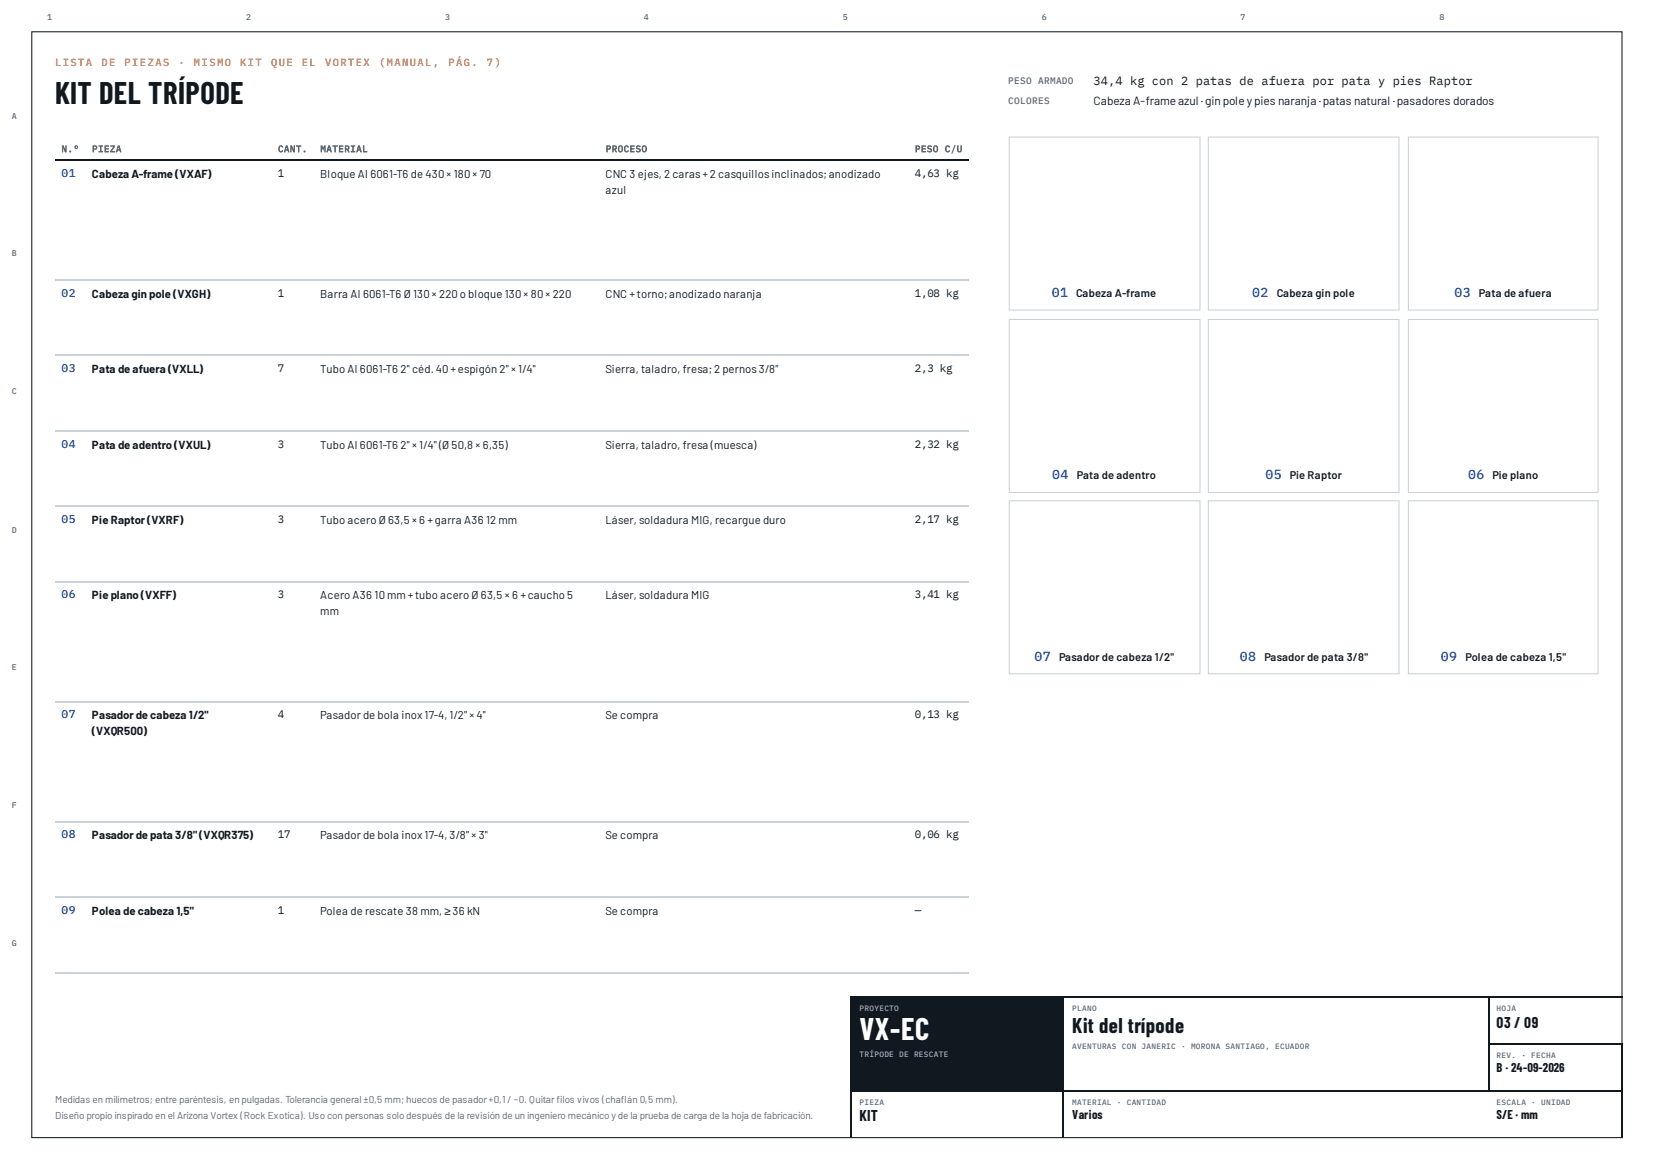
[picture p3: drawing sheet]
<svg xmlns="http://www.w3.org/2000/svg" width="420mm" height="297mm" viewBox="0 0 420 297" stroke-linecap="round" stroke-linejoin="round" font-family="sans-serif">
<defs><g id="words">
<text font-size="7.8" fill="#101820" x="14" y="26.5">KIT DEL TRÍPODE</text>
<text font-size="7.8" fill="#fff" x="218.3" y="264.1">VX-EC</text>
<text font-size="5.3" fill="#101820" x="272.3" y="262.2">Kit del trípode</text>
<g font-size="3.9" fill="#101820">
<text x="380" y="260.9">03 / 09</text>
<text x="218.3" y="284.7">KIT</text>
</g>
<g font-size="3.3" fill="#1646a8">
<text x="267" y="75.4">01</text>
<text x="318" y="75.4">02</text>
<text x="369.3" y="75.4">03</text>
<text x="267.2" y="121.7">04</text>
<text x="321.3" y="121.7">05</text>
<text x="372.7" y="121.7">06</text>
<text x="262.7" y="167.7">07</text>
<text x="314.8" y="167.7">08</text>
<text x="365.8" y="167.7">09</text>
</g>
<g font-size="3.2" fill="#101820">
<text x="380" y="272.3">B · 24-09-2026</text>
<text x="272.3" y="284.2">Varios</text>
<text x="380" y="284.2">S/E · mm</text>
</g>
<g font-size="3" fill="#101820">
<text x="277.7" y="21.7">34,4 kg con 2 patas de afuera por pata y pies Raptor</text>
<text x="277.7" y="26.7">Cabeza A-frameazul ·ginpoleypies naranja ·patas natural ·pasadores dorados</text>
</g>
<g font-size="2.9" fill="#1646a8">
<text x="15.6" y="45">01</text>
<text x="15.6" y="75.4">02</text>
<text x="15.6" y="94.5">03</text>
<text x="15.6" y="113.8">04</text>
<text x="15.6" y="132.8">05</text>
<text x="15.6" y="151.9">06</text>
<text x="15.6" y="182.3">07</text>
<text x="15.6" y="212.7">08</text>
<text x="15.6" y="232">09</text>
</g>
<g font-size="2.9" fill="#101820">
<text x="23.3" y="45.2">Cabeza A-frame (VXAF)</text>
<text x="81.3" y="45.2">Bloque Al 6061-T6 de 430× 180× 70</text>
<text x="153.8" y="45.2">CNC 3 ejes, 2 caras+2 casquillosinclinados;anodizado</text>
<text x="153.8" y="49.2">azul</text>
<text x="23.3" y="75.7">Cabeza gin pole (VXGH)</text>
<text x="81.3" y="75.7">Barra Al 6061-T6 Ø 130× 220o bloque 130× 80× 220</text>
<text x="153.8" y="75.7">CNC +torno;anodizado naranja</text>
<text x="23.3" y="94.7">Pata de afuera (VXLL)</text>
<text x="81.3" y="94.7">Tubo Al 6061-T6</text>
<text x="101.7" y="94.7">2&quot; céd. 40+espigón 2&quot; × 1/4&quot;</text>
<text x="153.8" y="94.7">Sierra, taladro, fresa;2 pernos3/8&quot;</text>
<text x="23.3" y="114">Pata de adentro (VXUL)</text>
<text x="81.3" y="114">Tubo Al 6061-T6</text>
<text x="101.7" y="114">2&quot; × 1/4&quot; (Ø 50,8 × 6,35)</text>
<text x="153.8" y="114">Sierra, taladro, fresa (muesca)</text>
<text x="23.3" y="133.1">Pie Raptor(VXRF)</text>
<text x="81.3" y="133.1">Tubo acero Ø 63,5 × 6 +garra A36</text>
<text x="123.4" y="133.1">12 mm</text>
<text x="153.8" y="133.1">Láser, soldadura MIG, recargue duro</text>
<text x="23.3" y="152.1">Pie plano (VXFF)</text>
<text x="81.3" y="152.1">Acero A36</text>
<text x="95.1" y="152.1">10mm +tubo acero Ø 63,5 × 6 +caucho 5</text>
<text x="153.8" y="152.1">Láser, soldadura MIG</text>
<text x="81.3" y="156.1">mm</text>
<text x="23.3" y="182.6">Pasadorde cabeza 1/2&quot;</text>
<text x="81.3" y="182.6">Pasador de bola inox17-4, 1/2&quot; × 4&quot;</text>
<text x="153.8" y="182.6">Se compra</text>
<text x="23.3" y="186.5">(VXQR500)</text>
<text x="23.3" y="213">Pasadorde pata 3/8&quot; (VXQR375)</text>
<text x="81.3" y="213">Pasador de bola inox17-4, 3/8&quot; × 3&quot;</text>
<text x="153.8" y="213">Se compra</text>
<text x="23.3" y="232.3">Polea de cabeza 1,5&quot;</text>
<text x="81.3" y="232.3">Polea de rescate 38 mm, ≥ 36 kN</text>
<text x="153.8" y="232.3">Se compra</text>
</g>
<g font-size="2.8" fill="#101820">
<text x="70.6" y="45">1</text>
<text x="232.3" y="45">4,63 kg</text>
<text x="70.6" y="75.4">1</text>
<text x="232.3" y="75.4">1,08 kg</text>
<text x="273.3" y="75.4">Cabeza A-frame</text>
<text x="324.2" y="75.4">Cabeza gin pole</text>
<text x="375.5" y="75.4">Pata de afuera</text>
<text x="70.6" y="94.5">7</text>
<text x="232.3" y="94.5">2,3 kg</text>
<text x="70.6" y="113.8">3</text>
<text x="232.3" y="113.8">2,32 kg</text>
<text x="273.4" y="121.7">Pata de adentro</text>
<text x="327.5" y="121.7">Pie Raptor</text>
<text x="379" y="121.7">Pie plano</text>
<text x="70.6" y="132.8">3</text>
<text x="232.3" y="132.8">2,17 kg</text>
<text x="70.6" y="151.9">3</text>
<text x="232.3" y="151.9">3,41 kg</text>
<text x="268.9" y="167.7">Pasador de cabeza 1/2&quot;</text>
<text x="321" y="167.7">Pasador de pata 3/8&quot;</text>
<text x="372.1" y="167.7">Polea de cabeza 1,5&quot;</text>
<text x="70.6" y="182.3">4</text>
<text x="232.3" y="182.3">0,13 kg</text>
<text x="70.6" y="212.7">17</text>
<text x="232.3" y="212.7">0,06 kg</text>
<text x="70.6" y="232">1</text>
<text x="232.3" y="232">—</text>
</g>
<g font-size="2.6" fill="#e0621b">
<text x="14" y="16.7">LISTA</text>
<text x="25.7" y="16.7">DE</text>
<text x="31.6" y="16.7">PIEZAS</text>
<text x="45.3" y="16.7">·</text>
<text x="49.2" y="16.7">MISMO</text>
<text x="61" y="16.7">KIT</text>
<text x="68.8" y="16.7">QUE</text>
<text x="76.7" y="16.7">EL</text>
<text x="82.5" y="16.7">VORTEX</text>
<text x="96.2" y="16.7">(MANUAL,</text>
<text x="113.9" y="16.7">PÁG.</text>
<text x="123.6" y="16.7">7)</text>
</g>
<g font-size="2.5" fill="#5b6875">
<text x="14" y="279.9">Medidas en milímetros; entre paréntesis, en pulgadas. Tolerancia general ±0,5 mm; huecos de pasador+0,1 / −0. Quitarflos vivos (chafán 0,5 mm).</text>
<text x="141.3" y="279.9">i</text>
<text x="157.7" y="279.9">l</text>
<text x="14" y="284.2">Diseño propio inspirado en el Arizona Vortex (Rock Exotica). Uso con personas solo después de la revisión de un ingeniero mecánico yde la prueba de carga de la hoja de fabricación.</text>
</g>
<g font-size="2.4" fill="#5b6875">
<text x="256" y="21.4">PESO ARMADO</text>
<text x="256" y="26.5">COLORES</text>
<text x="15.6" y="38.6">N.º</text>
<text x="23.3" y="38.6">PIEZA</text>
<text x="70.6" y="38.6">CANT.</text>
<text x="81.3" y="38.6">MATERIAL</text>
<text x="153.8" y="38.6">PROCESO</text>
<text x="232.3" y="38.6">PESO C/U</text>
</g>
<g font-size="2.1" fill="#5b6875">
<text x="12" y="5">1</text>
<text x="62.5" y="5">2</text>
<text x="113" y="5">3</text>
<text x="163.5" y="5">4</text>
<text x="214" y="5">5</text>
<text x="264.5" y="5">6</text>
<text x="315" y="5">7</text>
<text x="365.5" y="5">8</text>
<text x="3" y="30.2">A</text>
<text x="3" y="65.1">B</text>
<text x="3" y="100">C</text>
<text x="3" y="135.2">D</text>
<text x="3" y="170.1">E</text>
<text x="3" y="205.1">F</text>
<text x="3" y="240.2">G</text>
</g>
<g font-size="2" fill="#9fb0c1">
<text x="218.3" y="256.6">PROYECTO</text>
<text x="218.3" y="268.3">TRÍPODE DE RESCATE</text>
</g>
<g font-size="2" fill="#5b6875">
<text x="272.3" y="256.6">PLANO</text>
<text x="380" y="256.6">HOJA</text>
<text x="272.3" y="266.2">AVENTURAS CON JANERIC · MORONA SANTIAGO, ECUADOR</text>
<text x="380" y="268.6">REV. · FECHA</text>
<text x="218.3" y="280.5">PIEZA</text>
<text x="272.3" y="280.5">MATERIAL · CANTIDAD</text>
<text x="380" y="280.5">ESCALA · UNIDAD</text>
</g>
</g></defs>
<path d="M8.1 8.1h403.7v280.7h-403.7zM14 40.6h232.1M215.9 253.1h196.1M216 252.9v36" fill="none" stroke="#101820" stroke-width=".26"/>
<g fill="none" stroke="#c9d1d9" stroke-width=".26">
<path d="M256.2 34.8h48.5v43.9h-48.5zM306.8 34.8h48.4v43.9h-48.4zM357.6 34.8h48.1v43.9h-48.1zM14 71h232.1M14 90.1h232.1M256.2 81.1h48.5v43.9h-48.5zM306.8 81.1h48.4v43.9h-48.4zM357.6 81.1h48.1v43.9h-48.1zM14 109.4h232.1M14 128.5h232.1M256.2 127.1h48.5v44h-48.5zM306.8 127.1h48.4v44h-48.4z"/>
<path d="M357.6 127.1h48.1v44h-48.1zM14 147.8h232.1M14 178.2h232.1M14 208.6h232.1M14 227.7h232.1M14 247h232.1"/>
</g>
<path d="M216.2 253.2h53.9v23.8h-53.9z" fill="#101820"/>
<path d="M270 253.2v35.7M378 253.2v23.8M216.2 276.9h195.8M378.1 265h33.9M411.8 265.1v23.8" fill="none" stroke="#101820" stroke-width=".26"/>
<use href="#words"/>
</svg>
